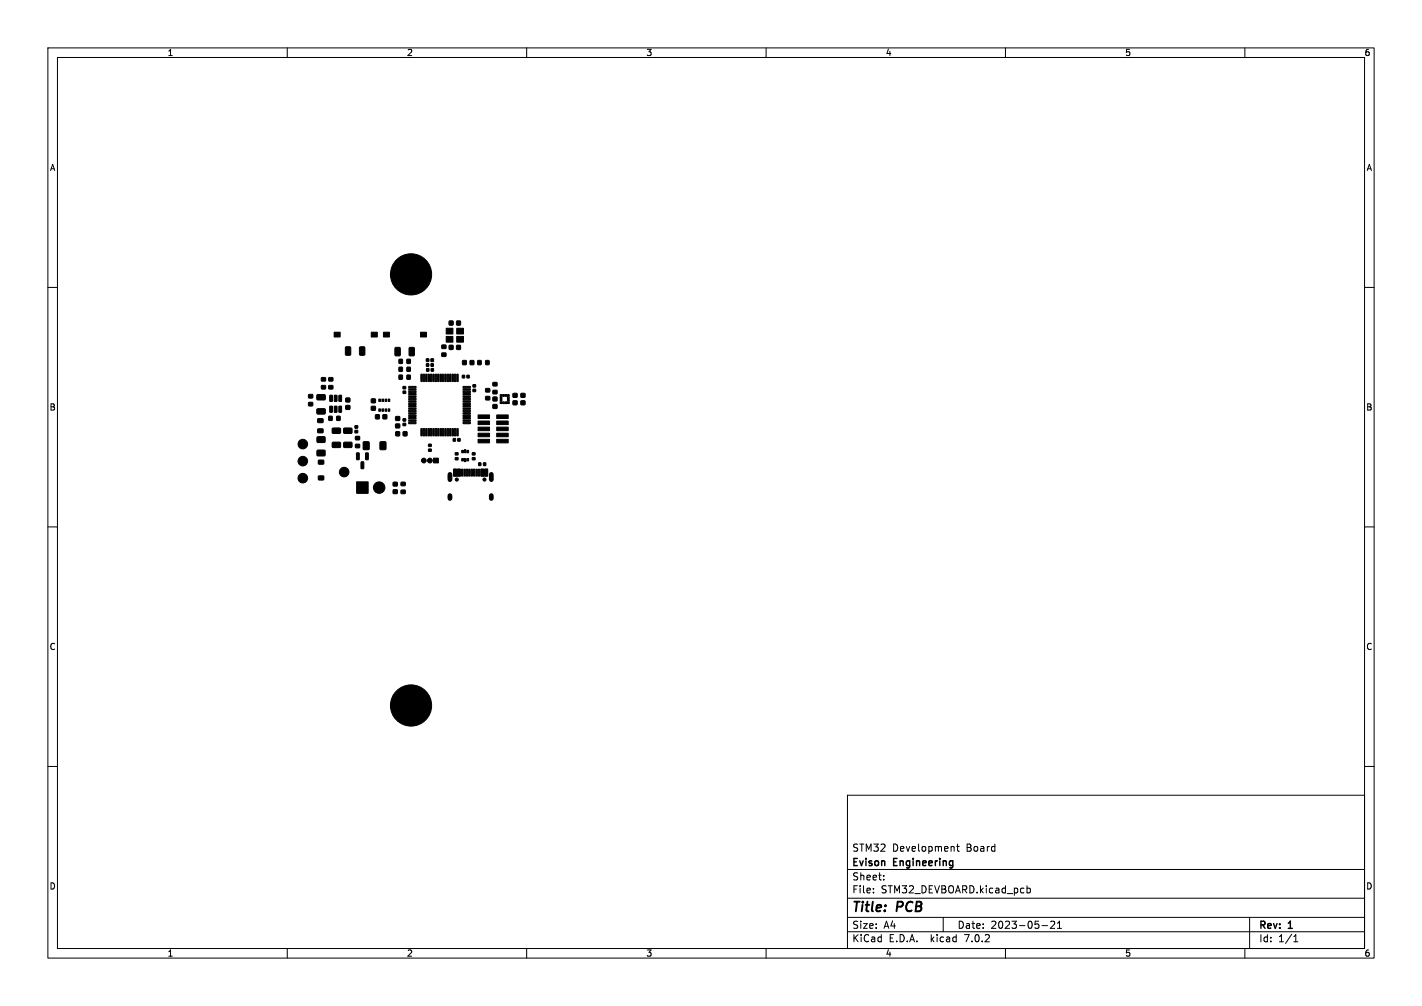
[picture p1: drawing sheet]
<svg xmlns="http://www.w3.org/2000/svg" width="297mm" height="210mm" viewBox="0 0 297 210" stroke-linecap="round" stroke-linejoin="round" font-family="sans-serif">
<defs><g id="words">
<g font-size="2.8">
<text x="178" y="190.8">Title:</text>
<text x="187.4" y="190.8">PCB</text>
</g>
<g font-size="2.1">
<text x="178" y="177.9">STM32</text>
<text x="186.4" y="177.9">Development</text>
<text x="201.8" y="177.9">Board</text>
<text x="178" y="183.9">Sheet:</text>
<text x="178" y="181.1">Evison</text>
<text x="186.7" y="181.1">Engineering</text>
<text x="178" y="186.6">File:</text>
<text x="184" y="186.6">STM32_DEVBOARD.kicad_pcb</text>
<text x="178" y="196.8">KiCad</text>
<text x="178" y="194">Size:</text>
<text x="184.6" y="194">A4</text>
<text x="185.6" y="196.8">E.D.A.</text>
<text x="194.4" y="196.8">kicad</text>
<text x="200" y="194">Date:</text>
<text x="201.5" y="196.8">7.0.2</text>
<text x="206.9" y="194">2023-05-21</text>
<text x="263" y="194.2">Rev:</text>
<text x="263" y="196.8">Id:</text>
<text x="267" y="196.8">1/1</text>
<text x="269.2" y="194.2">1</text>
</g>
<g font-size="1.8">
<text x="35" y="11.8">1</text>
<text x="85" y="11.8">2</text>
<text x="135" y="11.8">3</text>
<text x="185" y="11.8">4</text>
<text x="235" y="11.8">5</text>
<text x="285" y="11.8">6</text>
<text x="10.4" y="35.8">A</text>
<text x="285.4" y="35.8">A</text>
<text x="10.3" y="85.8">B</text>
<text x="285.3" y="85.8">B</text>
<text x="10.3" y="135.8">C</text>
<text x="285.3" y="135.8">C</text>
<text x="10.3" y="185.8">D</text>
<text x="285.3" y="185.8">D</text>
<text x="35" y="199.8">1</text>
<text x="85" y="199.8">2</text>
<text x="135" y="199.8">3</text>
<text x="185" y="199.8">4</text>
<text x="235" y="199.8">5</text>
<text x="285" y="199.8">6</text>
</g>
</g></defs>
<g fill="none" stroke="#000" stroke-width=".21">
<path d="M10 10h277v190h-277zM12 12h273v186h-273zM60 10v2M110 10v2M160 10v2M210 10v2M260 10v2M10 60h2M285 60h2M10 110h2M285 110h2M10 160h2"/>
<path d="M285 160h2M177 166h108v32h-108zM199.8 176.7h.6M200 176.2v1.3l.4 .2M60 198v2M110 198v2M160 198v2M177 194.5h108M177 191.5h108M177 187.5h108M177 181.5h108M182.4 186.3v.1"/>
<path d="M182.4 185.5v.1M184.6 183.6v.1M184.6 182.8v.1M197 191.5v3M210 198v2M214.5 184.9v1.5M214.5 185.5l.4-.1 .3 .3-.1 .6h-.6M217.6 193.2h1.2M219.4 192.4l.6-.1 .3 .4-.9 1.1h.9M220.9 193.8h.8M220.9 192.7l.4-.4v1.5M260 198v2"/>
<path d="M261 191.5v6.5M270.2 196.6h.9M270.2 195.5l.4-.4v1.5"/>
</g>
<g fill="#000" stroke="#000" stroke-width=".21">
<path d="M67.1 78.8h.9v.7h-.9zM68.7 78.8h.8v.7h-.8zM69.8 69.3h1.2v1.1h-1.2zM72.2 72.5l.8-.1 .2 .1 .1 1.4-.2 .3h-.7l-.3-.2zM75.1 72.5l.9-.1 .2 .1v1.4l-.1 .3h-.8l-.2-.2zM77.5 69.3h1.3v1.1h-1.3zM80.1 69.3h1.2v1.1h-1.2zM83.4 76.7h.6v.8h-.6zM82.5 72.6l.9-.1 .2 .2v1.4l-.1 .2h-.8l-.2-.1zM83.4 78.3h.6v.9h-.6zM83.4 75h.6v.9h-.6zM85 76.7h.7v.8h-.7z"/>
<path d="M85 78.3h.7v.9h-.7zM85 75h.7v.9h-.7zM85.5 72.6l.8-.1 .3 .2v1.4l-.2 .2h-.7l-.3-.1zM87.8 69.3h1.3v1.1h-1.3zM87.9 78.1l.3 .1-.1 1.5-.2-.1zM88.4 78.1l.3 .1-.1 1.5-.2-.1zM89.1 75.9h.4v.6h-.4zM89.1 76.9h.5v.6h-.5zM88.9 78.1l.3 .1-.1 1.5-.2-.1zM89.1 74.9h.5v.6h-.5zM89.4 78.1l.3 .1-.1 1.5-.2-.1zM90 75.9h.5v.6h-.5z"/>
<path d="M90.1 76.9h.4v.6h-.4zM89.9 78.1l.3 .1-.1 1.5-.2-.1zM90 74.9h.5v.6h-.5zM90.4 78.1l.3 .1-.1 1.5-.2-.1zM90.9 78.1l.3 .1-.1 1.5-.2-.1zM91.4 78.1l.3 .1-.1 1.5-.2-.1zM91.9 78.1l.3 .1-.1 1.5-.2-.1zM92.3 73.7h.8v.7h-.8zM92.3 72h.8v.7h-.8zM92.4 78.1l.3 .1-.1 1.5-.2-.1zM92.9 78.1l.3 .1-.1 1.5-.2-.1zM93.4 78.1l.3 .1-.1 1.5-.2-.1z"/>
<path d="M93.8 72.1h.8v.8h-.8zM93.9 78.1l.3 .1-.1 1.5-.2-.1zM93.2 68.5h1.4v1.2h-1.4zM93.2 70.2h1.4v1.2h-1.4zM94.4 78.1l.3 .1-.1 1.5-.2-.1zM93.8 67h.8v.8h-.8zM94.9 78.1l.3 .1-.1 1.5-.2-.1zM95.4 72.1h.8v.8h-.8zM95.4 78.1l.3 .1-.1 1.5-.2-.1zM95.4 67h.8v.8h-.8zM96.6 78.3h.4v.6h-.4zM95.4 68.5h1.4v1.2h-1.4z"/>
<path d="M95.4 70.2h1.4v1.2h-1.4zM96.6 75.3h.8v.8h-.8zM97.5 78.3h.5v.6h-.5zM98.2 75.3h.8v.8h-.8zM99.8 75.3h.7v.8h-.7zM101.4 75.3h.7v.8h-.7zM103 79.9h.8v.6h-.8zM64.5 84h.8v.7h-.8zM64.5 82.4h.8v.7h-.8zM66.2 85.4l1.6-.1 .2 .3-.1 .7-.2 .2-1.4-.1-.1-.2zM66.2 82.4h1.6l.2 .2-.1 .8-.2 .1h-1.4l-.1-.2zM66.4 89.6l1-.1 .1 .7-.2 .2h-.9l-.1-.2z"/>
<path d="M66.4 87.4h1l.1 .7-.2 .1h-.9l-.1-.2zM67.1 80.5h.9v.7h-.9zM66.5 96.1h1.1v.8h-1.1zM66.5 99.4h1.1v.8h-1.1zM66.3 91.2h1.5l.1 .2v.8l-.2 .2h-1.4l-.1-.3zM66.3 94h1.5l.1 .2v.8l-.2 .2h-1.4l-.1-.3zM68.9 82.5l.5 .1v1.2l-.5-.1zM68.9 84.8l.5 .1v1.2l-.5-.1zM68.7 80.5h.8v.7h-.8zM68.7 86.9h.7v.8h-.7zM69.4 92.4l1.6-.1 .2 .2-.1 .8-.2 .1h-1.4l-.1-.2zM69.4 89.4h1.6l.2 .2-.1 .7-.2 .2h-1.4l-.1-.3z"/>
<path d="M69.8 82.5l.6 .1-.1 1.2-.5-.1zM69.8 84.8l.6 .1-.1 1.2-.5-.1zM70.3 86.9h.7v.8h-.7zM70.8 82.5l.5 .1v1.2l-.5-.1zM70.8 84.8l.5 .1v1.2l-.5-.1zM71.8 92.4l1.6-.1 .1 .2v.8l-.2 .1h-1.4l-.2-.2zM71.8 89.4h1.6l.1 .2v.7l-.2 .2h-1.4l-.2-.3zM72.2 84.7h.9v.7h-.9zM72.2 83.1h.9v.8h-.9zM74.3 92.8h.8v.6h-.8zM74.3 91.1h.8v.7h-.8zM74.1 88.9h.6v.5h-.6z"/>
<path d="M74.1 89.8h.6v.5h-.6zM74.5 94.6h.5l-.1 1.4-.4-.1zM75.9 92.3h1.2v1.5h-1.2zM75.4 96.4l.6 .1-.1 1.4-.5-.1zM76.4 94.6h.5l-.1 1.4-.4-.1zM77.6 84.8h.8v.8h-.8zM77.6 83.3h.8v.8h-.8zM78.4 86.6h.8v.8h-.8zM79.4 92.3h1.2v1.5h-1.2zM79.1 83.3h.4v.5h-.4zM79.1 85.4h.4v.5h-.4zM80 86.6h.8v.8h-.8z"/>
<path d="M79.8 83.3h.3v.5h-.3zM79.8 85.4h.3v.5h-.3zM80.4 83.3h.4v.5h-.4zM80.4 85.4h.4v.5h-.4zM81.1 83.3h.3v.5h-.3zM81.1 85.4h.3v.5h-.3zM82.6 88.5h.9v.8h-.9zM82.6 87h.9v.7h-.9zM82.7 90.1h.7v.9h-.7zM84.2 88.4h.5v.5h-.5zM84.2 87.4h.5v.5h-.5zM84.2 81.6h.5v.5h-.5z"/>
<path d="M84.2 80.7h.5v.5h-.5zM84.2 90.1h.8v.9h-.8zM85.4 80.7h1.4l.1 .2-1.5 .1zM85.4 81.2h1.4l.1 .2-1.5 .1zM85.4 81.7h1.4l.1 .2-1.5 .1zM85.4 82.2h1.4l.1 .2-1.5 .1zM85.4 82.7h1.4l.1 .2-1.5 .1zM85.4 83.2h1.4l.1 .2-1.5 .1zM85.4 83.7h1.4l.1 .2-1.5 .1zM85.4 84.2h1.4l.1 .2-1.5 .1zM85.4 84.7h1.4l.1 .2-1.5 .1zM85.4 85.2h1.4l.1 .2-1.5 .1z"/>
<path d="M85.4 85.7h1.4l.1 .2-1.5 .1zM85.4 86.2h1.4l.1 .2-1.5 .1zM85.4 86.7h1.4l.1 .2-1.5 .1zM85.4 87.2h1.4l.1 .2-1.5 .1zM85.4 87.7h1.4l.1 .2-1.5 .1zM85.4 88.2h1.4l.1 .2-1.5 .1zM87.9 89.5h.3l-.1 1.5-.2-.1zM88.4 89.5h.3l-.1 1.5-.2-.1zM88.9 89.5h.3l-.1 1.5-.2-.1zM89.5 93.8h.6v.4h-.6zM89.5 92.7h.6v.5h-.6zM89.4 89.5h.3l-.1 1.5-.2-.1z"/>
<path d="M89.9 89.5h.3l-.1 1.5-.2-.1zM90.6 95.6h1v1h-1zM90.4 89.5h.3l-.1 1.5-.2-.1zM90.9 89.5h.3l-.1 1.5-.2-.1zM91.4 89.5h.3l-.1 1.5-.2-.1zM91.9 89.5h.3l-.1 1.5-.2-.1zM92.4 89.5h.3l-.1 1.5-.2-.1zM92.9 89.5h.3l-.1 1.5-.2-.1zM93.4 89.5h.3l-.1 1.5-.2-.1zM93.9 89.5h.3l-.1 1.5-.2-.1zM94.4 89.5h.3l-.1 1.5-.2-.1zM94.7 97.9h.6v1.5h-.6z"/>
<path d="M94.9 89.5h.3l-.1 1.5-.2-.1zM94.7 91.6h.4v.5h-.4zM95.1 95.5h.6v.5h-.6zM95.1 94.5h.6v.5h-.6zM95.5 97.9h.6v1.5h-.6zM95.4 89.5h.3l-.1 1.5-.2-.1zM95.6 91.6h.5v.5h-.5zM96.4 97.9h.3v1.5h-.3zM96.4 95.7h.4v.5h-.4zM96.4 94h.4v.5h-.4zM96.9 97.9h.3v1.5h-.3zM97 95.7h.3v.7h-.3z"/>
<path d="M97 93.9h.3v.6h-.3zM97.4 97.9h.3v1.5h-.3zM97.5 95.7h.4v.5h-.4zM97.5 94h.4v.5h-.4zM97.9 97.9h.3v1.5h-.3zM96.7 88.2h1.5l.1 .2-1.5 .1zM96.7 87.7h1.5l.1 .2-1.5 .1zM96.7 87.2h1.5l.1 .2-1.5 .1zM96.7 86.7h1.5l.1 .2-1.5 .1zM96.7 86.2h1.5l.1 .2-1.5 .1zM96.7 85.7h1.5l.1 .2-1.5 .1zM96.7 85.2h1.5l.1 .2-1.5 .1z"/>
<path d="M96.7 84.7h1.5l.1 .2-1.5 .1zM96.7 84.2h1.5l.1 .2-1.5 .1zM96.7 83.7h1.5l.1 .2-1.5 .1zM96.7 83.2h1.5l.1 .2-1.5 .1zM96.7 82.7h1.5l.1 .2-1.5 .1zM96.7 82.2h1.5l.1 .2-1.5 .1zM96.7 81.7h1.5l.1 .2-1.5 .1zM96.7 81.2h1.5l.1 .2-1.5 .1zM96.7 80.7h1.5l.1 .2-1.5 .1zM98.4 97.9h.3v1.5h-.3zM98.9 97.9h.3v1.5h-.3zM98.7 94.5h.5v.5h-.5z"/>
<path d="M98.7 95.5h.5v.5h-.5zM98.8 80.3h.5v.5h-.5zM98.8 81.3h.5v.4h-.5zM99.4 97.9h.3v1.5h-.3zM99.9 97.9h.3v1.5h-.3zM100 96.6h.4v.6h-.4zM100.4 97.9h.6v1.5h-.6zM101 96.6h.5v.6h-.5zM101.2 97.9h.6v1.5h-.6zM101.4 81.1h.9v.7h-.9zM101.4 82.8h.9v.7h-.9zM99.8 91.7h2.4v.7h-2.4z"/>
<path d="M99.8 90.4h2.4v.8h-2.4zM99.8 89.2h2.4v.7h-2.4zM99.8 87.9h2.4v.7h-2.4zM99.8 86.6h2.4v.8h-2.4zM103 82.9h.8v.8h-.8zM103 84.5h.8v.7h-.8zM103 81.5h.8v.7h-.8zM104.5 82.4h.3v.3h-.3zM104.5 82.9h.3v.3h-.3zM104.5 83.4h.3v.3h-.3zM104.5 83.9h.3v.3h-.3zM105 83.9h.3v.4h-.3z"/>
<path d="M105 82.4h.3v.3h-.3zM105.5 83.9h.3v.4h-.3zM105.5 82.4h.3v.3h-.3zM106 83.9h.4v.3h-.4zM106 83.4h.4v.3h-.4zM106 82.9h.4v.3h-.4zM106 82.4h.4v.3h-.4zM103.7 91.7h2.4v.7h-2.4zM103.7 90.4h2.4v.8h-2.4zM103.7 89.2h2.4v.7h-2.4zM103.7 87.9h2.4v.7h-2.4zM103.7 86.6h2.4v.8h-2.4z"/>
<path d="M107.2 82.2h.8v.7h-.8zM107.2 83.7h.8v.8h-.8zM108.8 82.2h.8v.7h-.8zM108.8 83.7h.8v.8h-.8zM74.5 100.6h2.4v2.4h-2.4zM82.1 102.3h.9v.7h-.9zM82.1 100.7h.9v.7h-.9zM83.8 100.7h.8v.7h-.8zM83.8 102.3h.8v.7h-.8z"/>
<circle cx="85.9" cy="57.3" r="4.3"/>
<circle cx="63.2" cy="99.8" r="1"/>
<circle cx="63.2" cy="92.7" r="1"/>
<circle cx="63.2" cy="96.3" r="1"/>
<circle cx="71.9" cy="98.6" r="1"/>
<circle cx="88.5" cy="96.1" r=".5"/>
<circle cx="89.8" cy="96.1" r=".5"/>
<circle cx="79.2" cy="101.8" r="1.2"/>
<circle cx="95.4" cy="100.1" r=".32"/>
<circle cx="101.2" cy="100.1" r=".32"/>
<circle cx="85.9" cy="147.3" r="4.3"/>
</g>
<path d="M94 99v1.1M102.6 99v1.1M94 103.5v.6M102.6 103.5v.6" fill="none" stroke="#000" stroke-width="1"/>
<use href="#words"/>
</svg>
